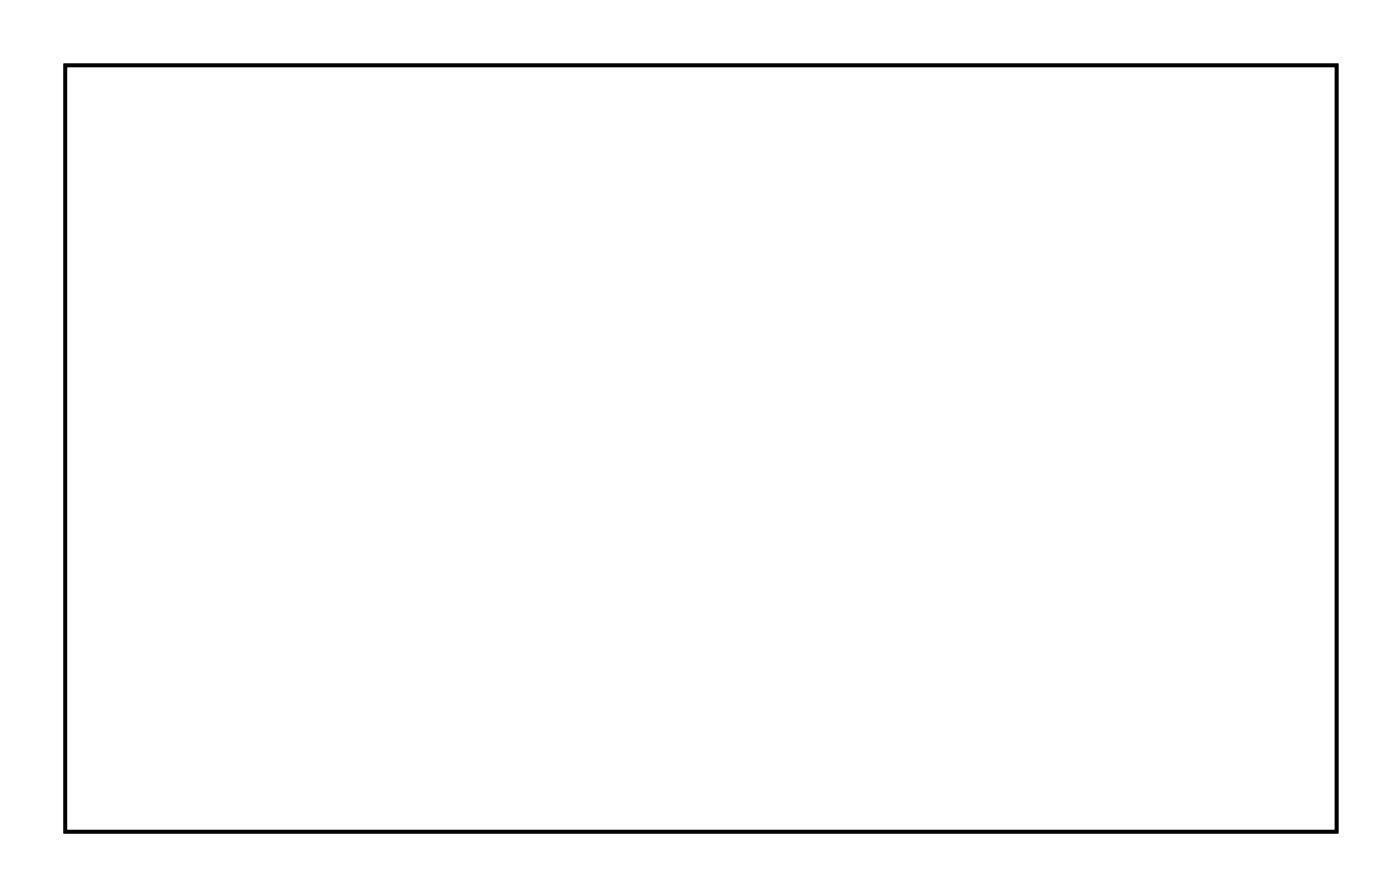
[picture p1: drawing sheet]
<svg xmlns="http://www.w3.org/2000/svg" width="78mm" height="50mm" viewBox="0 0 78 50" stroke-linecap="round" stroke-linejoin="round" font-family="sans-serif">
<path d="M3.6 3.6h70.8v42.7h-70.8z" fill="none" stroke="#000" stroke-width=".2"/>
<path d="M3.6 3.6v42.7h70.8v-42.7zM3.6 3.6h70.8v42.7h-70.8z" fill="#000"/>
<circle cx="69.2" cy="40.5" r=".67" fill="#fff"/>
<circle cx="69.2" cy="40.5" r=".67" fill="none" stroke="#fff" stroke-width=".69" stroke-linecap="butt"/>
<path d="M68.6 39.8h1.3v1.3h-1.3z" fill="#fff"/>
<path d="M68.6 39.8h1.3v1.3h-1.3z" fill="none" stroke="#fff" stroke-width=".69" stroke-linecap="butt"/>
<circle cx="66.7" cy="40.5" r=".67" fill="#fff"/>
<circle cx="66.7" cy="40.5" r=".67" fill="none" stroke="#fff" stroke-width=".69" stroke-linecap="butt"/>
<circle cx="64.1" cy="40.5" r=".67" fill="#fff"/>
<circle cx="64.1" cy="40.5" r=".67" fill="none" stroke="#fff" stroke-width=".69" stroke-linecap="butt"/>
<circle cx="61.6" cy="40.5" r=".67" fill="#fff"/>
<circle cx="61.6" cy="40.5" r=".67" fill="none" stroke="#fff" stroke-width=".69" stroke-linecap="butt"/>
<circle cx="59.1" cy="40.5" r=".67" fill="#fff"/>
<circle cx="59.1" cy="40.5" r=".67" fill="none" stroke="#fff" stroke-width=".69" stroke-linecap="butt"/>
<circle cx="56.5" cy="40.5" r=".67" fill="#fff"/>
<circle cx="56.5" cy="40.5" r=".67" fill="none" stroke="#fff" stroke-width=".69" stroke-linecap="butt"/>
<circle cx="54" cy="40.5" r=".67" fill="#fff"/>
<circle cx="54" cy="40.5" r=".67" fill="none" stroke="#fff" stroke-width=".69" stroke-linecap="butt"/>
<circle cx="51.4" cy="40.5" r=".67" fill="#fff"/>
<circle cx="51.4" cy="40.5" r=".67" fill="none" stroke="#fff" stroke-width=".69" stroke-linecap="butt"/>
<circle cx="48.9" cy="40.5" r=".67" fill="#fff"/>
<circle cx="48.9" cy="40.5" r=".67" fill="none" stroke="#fff" stroke-width=".69" stroke-linecap="butt"/>
<circle cx="46.4" cy="40.5" r=".67" fill="#fff"/>
<circle cx="46.4" cy="40.5" r=".67" fill="none" stroke="#fff" stroke-width=".69" stroke-linecap="butt"/>
<circle cx="43.8" cy="40.5" r=".67" fill="#fff"/>
<circle cx="43.8" cy="40.5" r=".67" fill="none" stroke="#fff" stroke-width=".69" stroke-linecap="butt"/>
<circle cx="41.3" cy="40.5" r=".67" fill="#fff"/>
<circle cx="41.3" cy="40.5" r=".67" fill="none" stroke="#fff" stroke-width=".69" stroke-linecap="butt"/>
<circle cx="38.7" cy="40.5" r=".67" fill="#fff"/>
<circle cx="38.7" cy="40.5" r=".67" fill="none" stroke="#fff" stroke-width=".69" stroke-linecap="butt"/>
<circle cx="36.2" cy="40.5" r=".67" fill="#fff"/>
<circle cx="36.2" cy="40.5" r=".67" fill="none" stroke="#fff" stroke-width=".69" stroke-linecap="butt"/>
<circle cx="33.7" cy="40.5" r=".67" fill="#fff"/>
<circle cx="33.7" cy="40.5" r=".67" fill="none" stroke="#fff" stroke-width=".69" stroke-linecap="butt"/>
<circle cx="69.2" cy="25.2" r=".67" fill="#fff"/>
<circle cx="69.2" cy="25.2" r=".67" fill="none" stroke="#fff" stroke-width=".69" stroke-linecap="butt"/>
<circle cx="66.7" cy="25.2" r=".67" fill="#fff"/>
<circle cx="66.7" cy="25.2" r=".67" fill="none" stroke="#fff" stroke-width=".69" stroke-linecap="butt"/>
<circle cx="64.1" cy="25.2" r=".67" fill="#fff"/>
<circle cx="64.1" cy="25.2" r=".67" fill="none" stroke="#fff" stroke-width=".69" stroke-linecap="butt"/>
<circle cx="61.6" cy="25.2" r=".67" fill="#fff"/>
<circle cx="61.6" cy="25.2" r=".67" fill="none" stroke="#fff" stroke-width=".69" stroke-linecap="butt"/>
<circle cx="59.1" cy="25.2" r=".67" fill="#fff"/>
<circle cx="59.1" cy="25.2" r=".67" fill="none" stroke="#fff" stroke-width=".69" stroke-linecap="butt"/>
<circle cx="56.5" cy="25.2" r=".67" fill="#fff"/>
<circle cx="56.5" cy="25.2" r=".67" fill="none" stroke="#fff" stroke-width=".69" stroke-linecap="butt"/>
<circle cx="54" cy="25.2" r=".67" fill="#fff"/>
<circle cx="54" cy="25.2" r=".67" fill="none" stroke="#fff" stroke-width=".69" stroke-linecap="butt"/>
<circle cx="51.4" cy="25.2" r=".67" fill="#fff"/>
<circle cx="51.4" cy="25.2" r=".67" fill="none" stroke="#fff" stroke-width=".69" stroke-linecap="butt"/>
<circle cx="48.9" cy="25.2" r=".67" fill="#fff"/>
<circle cx="48.9" cy="25.2" r=".67" fill="none" stroke="#fff" stroke-width=".69" stroke-linecap="butt"/>
<circle cx="46.4" cy="25.2" r=".67" fill="#fff"/>
<circle cx="46.4" cy="25.2" r=".67" fill="none" stroke="#fff" stroke-width=".69" stroke-linecap="butt"/>
<circle cx="43.8" cy="25.2" r=".67" fill="#fff"/>
<circle cx="43.8" cy="25.2" r=".67" fill="none" stroke="#fff" stroke-width=".69" stroke-linecap="butt"/>
<circle cx="41.3" cy="25.2" r=".67" fill="#fff"/>
<circle cx="41.3" cy="25.2" r=".67" fill="none" stroke="#fff" stroke-width=".69" stroke-linecap="butt"/>
<circle cx="38.7" cy="25.2" r=".67" fill="#fff"/>
<circle cx="38.7" cy="25.2" r=".67" fill="none" stroke="#fff" stroke-width=".69" stroke-linecap="butt"/>
<circle cx="36.2" cy="25.2" r=".67" fill="#fff"/>
<circle cx="36.2" cy="25.2" r=".67" fill="none" stroke="#fff" stroke-width=".69" stroke-linecap="butt"/>
<circle cx="33.7" cy="25.2" r=".67" fill="#fff"/>
<circle cx="33.7" cy="25.2" r=".67" fill="none" stroke="#fff" stroke-width=".69" stroke-linecap="butt"/>
<circle cx="54" cy="44.1" r=".45" fill="#fff"/>
<circle cx="54" cy="44.1" r=".45" fill="none" stroke="#fff" stroke-width=".58"/>
<circle cx="56" cy="44.1" r=".45" fill="#fff"/>
<circle cx="56" cy="44.1" r=".45" fill="none" stroke="#fff" stroke-width=".58"/>
<circle cx="58.1" cy="44.1" r=".45" fill="#fff"/>
<circle cx="58.1" cy="44.1" r=".45" fill="none" stroke="#fff" stroke-width=".58"/>
<circle cx="60.1" cy="44.1" r=".45" fill="#fff"/>
<circle cx="60.1" cy="44.1" r=".45" fill="none" stroke="#fff" stroke-width=".58"/>
<circle cx="52" cy="44.1" r=".45" fill="#fff"/>
<circle cx="52" cy="44.1" r=".45" fill="none" stroke="#fff" stroke-width=".58"/>
<circle cx="54" cy="44.1" r=".45" fill="#fff"/>
<circle cx="54" cy="44.1" r=".45" fill="none" stroke="#fff" stroke-width=".58"/>
<circle cx="66.7" cy="15.1" r=".64" fill="#fff"/>
<circle cx="66.7" cy="15.1" r=".64" fill="none" stroke="#fff" stroke-width=".71" stroke-linecap="butt"/>
<circle cx="64.1" cy="15.1" r=".64" fill="#fff"/>
<circle cx="64.1" cy="15.1" r=".64" fill="none" stroke="#fff" stroke-width=".71" stroke-linecap="butt"/>
<circle cx="61.6" cy="15.1" r=".64" fill="#fff"/>
<circle cx="61.6" cy="15.1" r=".64" fill="none" stroke="#fff" stroke-width=".71" stroke-linecap="butt"/>
<circle cx="59.1" cy="15.1" r=".64" fill="#fff"/>
<circle cx="59.1" cy="15.1" r=".64" fill="none" stroke="#fff" stroke-width=".71" stroke-linecap="butt"/>
<circle cx="59.1" cy="7.4" r=".64" fill="#fff"/>
<circle cx="59.1" cy="7.4" r=".64" fill="none" stroke="#fff" stroke-width=".71" stroke-linecap="butt"/>
<circle cx="61.6" cy="7.4" r=".64" fill="#fff"/>
<circle cx="61.6" cy="7.4" r=".64" fill="none" stroke="#fff" stroke-width=".71" stroke-linecap="butt"/>
<circle cx="64.1" cy="7.4" r=".64" fill="#fff"/>
<circle cx="64.1" cy="7.4" r=".64" fill="none" stroke="#fff" stroke-width=".71" stroke-linecap="butt"/>
<circle cx="66.7" cy="7.4" r=".64" fill="#fff"/>
<circle cx="66.7" cy="7.4" r=".64" fill="none" stroke="#fff" stroke-width=".71" stroke-linecap="butt"/>
<path d="M63.2 43.2h1.9v1.8h-1.9z" fill="#fff"/>
<path d="M63.2 43.2h1.9v1.8h-1.9z" fill="none" stroke="#fff" stroke-width=".76" stroke-linecap="butt"/>
<circle cx="64.1" cy="44.1" r=".91" fill="#fff"/>
<circle cx="64.1" cy="44.1" r=".91" fill="none" stroke="#fff" stroke-width=".76" stroke-linecap="butt"/>
<circle cx="71.8" cy="44.1" r=".91" fill="#fff"/>
<circle cx="71.8" cy="44.1" r=".91" fill="none" stroke="#fff" stroke-width=".76" stroke-linecap="butt"/>
<circle cx="32.1" cy="39" r=".69" fill="#fff"/>
<circle cx="32.1" cy="39" r=".69" fill="none" stroke="#fff" stroke-width=".74" stroke-linecap="butt"/>
<circle cx="32.1" cy="31.4" r=".69" fill="#fff"/>
<circle cx="32.1" cy="31.4" r=".69" fill="none" stroke="#fff" stroke-width=".74" stroke-linecap="butt"/>
<circle cx="18.5" cy="19.6" r=".69" fill="#fff"/>
<circle cx="18.5" cy="19.6" r=".69" fill="none" stroke="#fff" stroke-width=".74" stroke-linecap="butt"/>
<circle cx="10.9" cy="19.6" r=".69" fill="#fff"/>
<circle cx="10.9" cy="19.6" r=".69" fill="none" stroke="#fff" stroke-width=".74" stroke-linecap="butt"/>
<circle cx="71.8" cy="15.1" r=".74" fill="#fff"/>
<circle cx="71.8" cy="15.1" r=".74" fill="none" stroke="#fff" stroke-width=".76" stroke-linecap="butt"/>
<circle cx="71.8" cy="17.6" r=".74" fill="#fff"/>
<circle cx="71.8" cy="17.6" r=".74" fill="none" stroke="#fff" stroke-width=".76" stroke-linecap="butt"/>
<circle cx="55.2" cy="5.6" r=".7" fill="#fff"/>
<circle cx="55.2" cy="5.6" r=".7" fill="none" stroke="#fff" stroke-width=".76" stroke-linecap="butt"/>
<circle cx="45" cy="5.6" r=".7" fill="#fff"/>
<circle cx="45" cy="5.6" r=".7" fill="none" stroke="#fff" stroke-width=".76" stroke-linecap="butt"/>
<circle cx="66.7" cy="17.6" r=".7" fill="#fff"/>
<circle cx="66.7" cy="17.6" r=".7" fill="none" stroke="#fff" stroke-width=".76" stroke-linecap="butt"/>
<circle cx="56.5" cy="17.6" r=".7" fill="#fff"/>
<circle cx="56.5" cy="17.6" r=".7" fill="none" stroke="#fff" stroke-width=".76" stroke-linecap="butt"/>
<circle cx="54" cy="10" r=".74" fill="#fff"/>
<circle cx="54" cy="10" r=".74" fill="none" stroke="#fff" stroke-width=".76" stroke-linecap="butt"/>
<circle cx="54" cy="12.5" r=".74" fill="#fff"/>
<circle cx="54" cy="12.5" r=".74" fill="none" stroke="#fff" stroke-width=".76" stroke-linecap="butt"/>
<circle cx="71.8" cy="7.4" r=".74" fill="#fff"/>
<circle cx="71.8" cy="7.4" r=".74" fill="none" stroke="#fff" stroke-width=".76" stroke-linecap="butt"/>
<circle cx="71.8" cy="10" r=".74" fill="#fff"/>
<circle cx="71.8" cy="10" r=".74" fill="none" stroke="#fff" stroke-width=".76" stroke-linecap="butt"/>
<circle cx="69.2" cy="22.5" r=".74" fill="#fff"/>
<circle cx="69.2" cy="22.5" r=".74" fill="none" stroke="#fff" stroke-width=".76" stroke-linecap="butt"/>
<circle cx="66.7" cy="22.5" r=".74" fill="#fff"/>
<circle cx="66.7" cy="22.5" r=".74" fill="none" stroke="#fff" stroke-width=".76" stroke-linecap="butt"/>
<circle cx="41.3" cy="37.9" r=".35" fill="#fff"/>
<circle cx="41.3" cy="37.9" r=".35" fill="none" stroke="#fff" stroke-width=".55"/>
<circle cx="23.9" cy="27.2" r=".58" fill="#fff"/>
<circle cx="23.9" cy="27.2" r=".58" fill="none" stroke="#fff" stroke-width=".6"/>
<path d="M23.3 26.6h1.2v1.2h-1.2z" fill="#fff"/>
<path d="M23.3 26.6h1.2v1.2h-1.2z" fill="none" stroke="#fff" stroke-width=".6"/>
<circle cx="23.9" cy="21.2" r=".58" fill="#fff"/>
<circle cx="23.9" cy="21.2" r=".58" fill="none" stroke="#fff" stroke-width=".6"/>
<circle cx="23.9" cy="23.2" r=".58" fill="#fff"/>
<circle cx="23.9" cy="23.2" r=".58" fill="none" stroke="#fff" stroke-width=".6"/>
<circle cx="23.9" cy="25.2" r=".58" fill="#fff"/>
<circle cx="23.9" cy="25.2" r=".58" fill="none" stroke="#fff" stroke-width=".6"/>
<circle cx="44.2" cy="19.3" r="1.1" fill="#fff"/>
<circle cx="44.2" cy="19.3" r="1.1" fill="none" stroke="#fff" stroke-width=".25"/>
<circle cx="51.4" cy="37.9" r=".35" fill="#fff"/>
<circle cx="51.4" cy="37.9" r=".35" fill="none" stroke="#fff" stroke-width=".55"/>
<circle cx="32.4" cy="23.1" r=".35" fill="#fff"/>
<circle cx="32.4" cy="23.1" r=".35" fill="none" stroke="#fff" stroke-width=".55"/>
<circle cx="7.9" cy="31.7" r="1.1" fill="#fff"/>
<circle cx="7.9" cy="31.7" r="1.1" fill="none" stroke="#fff" stroke-width=".25"/>
<circle cx="8.7" cy="14.9" r="1.1" fill="#fff"/>
<circle cx="8.7" cy="14.9" r="1.1" fill="none" stroke="#fff" stroke-width=".25"/>
<circle cx="20.2" cy="40.5" r=".74" fill="#fff"/>
<circle cx="20.2" cy="40.5" r=".74" fill="none" stroke="#fff" stroke-width=".76" stroke-linecap="butt"/>
<circle cx="17.7" cy="40.5" r=".74" fill="#fff"/>
<circle cx="17.7" cy="40.5" r=".74" fill="none" stroke="#fff" stroke-width=".76" stroke-linecap="butt"/>
</svg>
